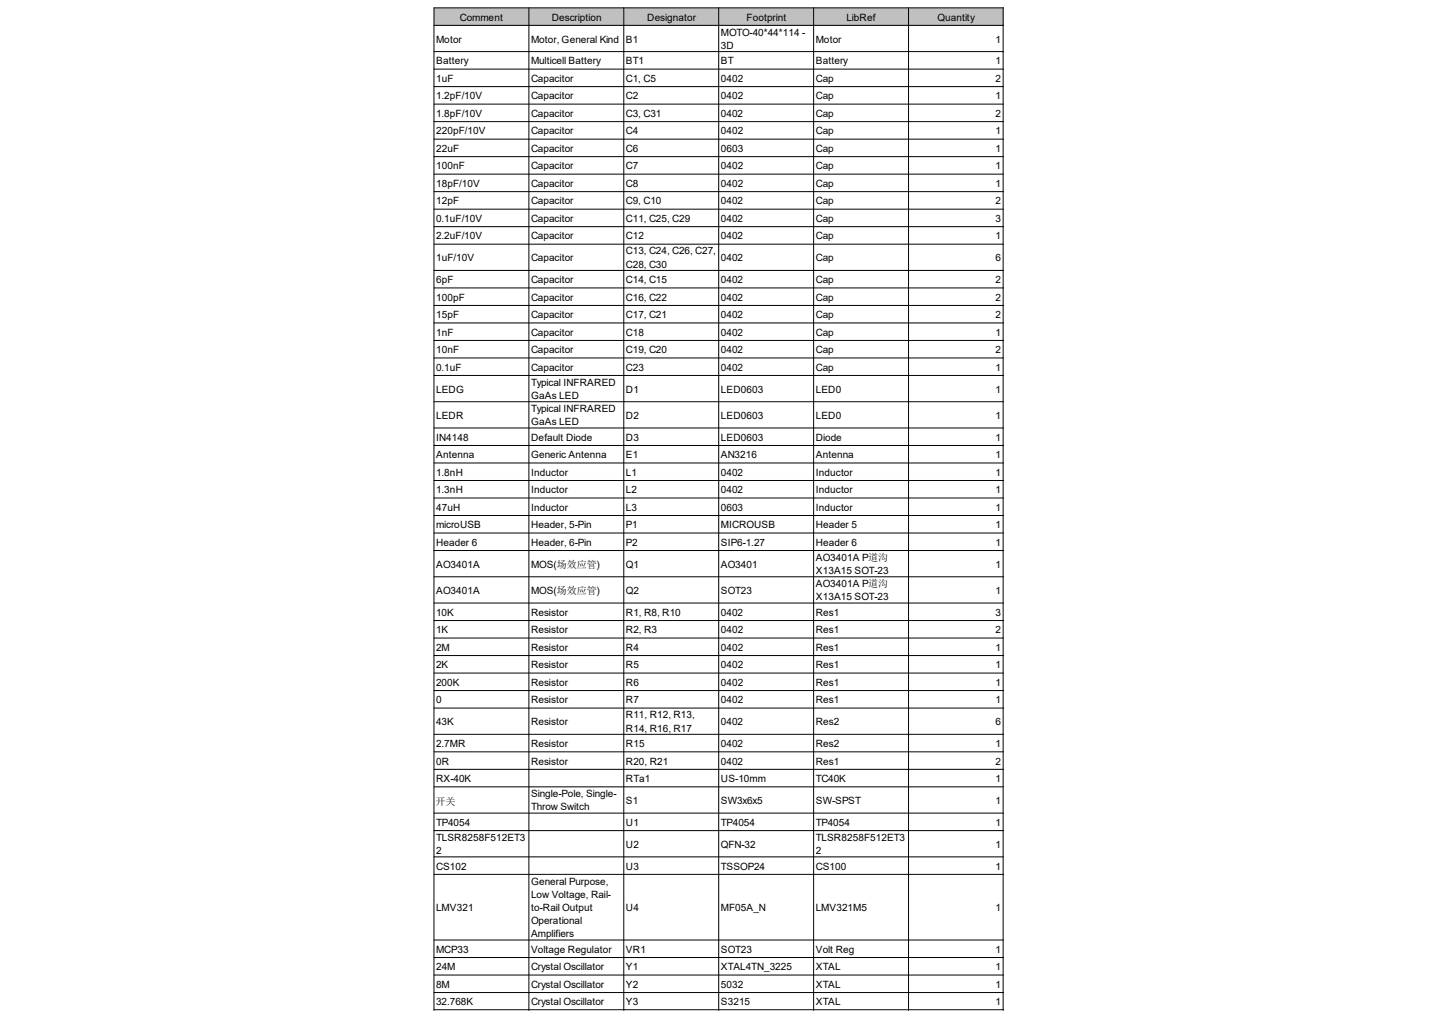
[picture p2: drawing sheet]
<svg xmlns="http://www.w3.org/2000/svg" width="297mm" height="210mm" viewBox="0 0 297 210" stroke-linecap="round" stroke-linejoin="round" font-family="sans-serif">
<defs><g id="words">
<g font-size="2.1">
<text x="94.8" y="4.3">Comment</text>
<text x="113.7" y="4.3">Description</text>
<text x="133.4" y="4.3">Designator</text>
<text x="153.9" y="4.3">Footprint</text>
<text x="174.5" y="4.3">LibRef</text>
<text x="193.3" y="4.3">Quantity</text>
<text x="89.9" y="8.8">Motor</text>
<text x="109.5" y="8.8">Motor, General Kind</text>
<text x="129" y="8.8">B1</text>
<text x="148.6" y="7.4">MOTO-40*44*114 -</text>
<text x="148.6" y="10.1">3D</text>
<text x="168.2" y="8.8">Motor</text>
<text x="205.2" y="8.8">1</text>
<text x="89.9" y="13.3">Battery</text>
<text x="89.9" y="16.9">1uF</text>
<text x="109.5" y="13.3">Multicell Battery</text>
<text x="109.5" y="16.9">Capacitor</text>
<text x="129" y="13.3">BT1</text>
<text x="129" y="16.9">C1, C5</text>
<text x="148.6" y="13.3">BT</text>
<text x="148.6" y="16.9">0402</text>
<text x="168.2" y="13.3">Battery</text>
<text x="168.2" y="16.9">Cap</text>
<text x="205.2" y="13.3">1</text>
<text x="205.2" y="16.9">2</text>
<text x="89.9" y="20.5">1.2pF/10V</text>
<text x="109.5" y="20.5">Capacitor</text>
<text x="129" y="20.5">C2</text>
<text x="148.6" y="20.5">0402</text>
<text x="168.2" y="20.5">Cap</text>
<text x="205.2" y="20.5">1</text>
<text x="89.9" y="24.1">1.8pF/10V</text>
<text x="89.9" y="27.7">220pF/10V</text>
<text x="109.5" y="24.1">Capacitor</text>
<text x="109.5" y="27.7">Capacitor</text>
<text x="129" y="24.1">C3, C31</text>
<text x="129" y="27.7">C4</text>
<text x="148.6" y="24.1">0402</text>
<text x="148.6" y="27.7">0402</text>
<text x="168.2" y="24.1">Cap</text>
<text x="168.2" y="27.7">Cap</text>
<text x="205.2" y="24.1">2</text>
<text x="205.2" y="27.7">1</text>
<text x="89.9" y="31.3">22uF</text>
<text x="89.9" y="34.9">100nF</text>
<text x="109.5" y="31.3">Capacitor</text>
<text x="109.5" y="34.9">Capacitor</text>
<text x="129" y="31.3">C6</text>
<text x="129" y="34.9">C7</text>
<text x="148.6" y="31.3">0603</text>
<text x="148.6" y="34.9">0402</text>
<text x="168.2" y="31.3">Cap</text>
<text x="168.2" y="34.9">Cap</text>
<text x="205.2" y="31.3">1</text>
<text x="205.2" y="34.9">1</text>
<text x="89.9" y="38.6">18pF/10V</text>
<text x="109.5" y="38.6">Capacitor</text>
<text x="129" y="38.6">C8</text>
<text x="148.6" y="38.6">0402</text>
<text x="168.2" y="38.6">Cap</text>
<text x="205.2" y="38.6">1</text>
<text x="89.9" y="42.2">12pF</text>
<text x="89.9" y="45.8">0.1uF/10V</text>
<text x="109.5" y="42.2">Capacitor</text>
<text x="109.5" y="45.8">Capacitor</text>
<text x="129" y="42.2">C9, C10</text>
<text x="129" y="45.8">C11, C25, C29</text>
<text x="148.6" y="42.2">0402</text>
<text x="148.6" y="45.8">0402</text>
<text x="168.2" y="42.2">Cap</text>
<text x="168.2" y="45.8">Cap</text>
<text x="205.2" y="42.2">2</text>
<text x="205.2" y="45.8">3</text>
<text x="89.9" y="49.4">2.2uF/10V</text>
<text x="89.9" y="53.9">1uF/10V</text>
<text x="109.5" y="49.4">Capacitor</text>
<text x="109.5" y="53.9">Capacitor</text>
<text x="129" y="49.4">C12</text>
<text x="129" y="52.5">C13, C24, C26, C27,</text>
<text x="148.6" y="49.4">0402</text>
<text x="148.6" y="53.9">0402</text>
<text x="168.2" y="49.4">Cap</text>
<text x="168.2" y="53.9">Cap</text>
<text x="205.2" y="49.4">1</text>
<text x="205.2" y="53.9">6</text>
<text x="89.9" y="58.4">6pF</text>
<text x="109.5" y="58.4">Capacitor</text>
<text x="129" y="55.2">C28, C30</text>
<text x="129" y="58.4">C14, C15</text>
<text x="148.6" y="58.4">0402</text>
<text x="168.2" y="58.4">Cap</text>
<text x="205.2" y="58.4">2</text>
<text x="89.9" y="62">100pF</text>
<text x="89.9" y="65.6">15pF</text>
<text x="109.5" y="62">Capacitor</text>
<text x="109.5" y="65.6">Capacitor</text>
<text x="129" y="62">C16, C22</text>
<text x="129" y="65.6">C17, C21</text>
<text x="148.6" y="62">0402</text>
<text x="148.6" y="65.6">0402</text>
<text x="168.2" y="62">Cap</text>
<text x="168.2" y="65.6">Cap</text>
<text x="205.2" y="62">2</text>
<text x="205.2" y="65.6">2</text>
<text x="89.9" y="69.2">1nF</text>
<text x="109.5" y="69.2">Capacitor</text>
<text x="129" y="69.2">C18</text>
<text x="148.6" y="69.2">0402</text>
<text x="168.2" y="69.2">Cap</text>
<text x="205.2" y="69.2">1</text>
<text x="89.9" y="72.8">10nF</text>
<text x="89.9" y="76.5">0.1uF</text>
<text x="109.5" y="72.8">Capacitor</text>
<text x="109.5" y="76.5">Capacitor</text>
<text x="129" y="72.8">C19, C20</text>
<text x="129" y="76.5">C23</text>
<text x="148.6" y="72.8">0402</text>
<text x="148.6" y="76.5">0402</text>
<text x="168.2" y="72.8">Cap</text>
<text x="168.2" y="76.5">Cap</text>
<text x="205.2" y="72.8">2</text>
<text x="205.2" y="76.5">1</text>
<text x="89.9" y="81">LEDG</text>
<text x="109.5" y="79.5">Typical INFRARED</text>
<text x="109.5" y="82.3">GaAs LED</text>
<text x="129" y="81">D1</text>
<text x="148.6" y="81">LED0603</text>
<text x="168.2" y="81">LED0</text>
<text x="205.2" y="81">1</text>
<text x="89.9" y="86.4">LEDR</text>
<text x="109.5" y="85">Typical INFRARED</text>
<text x="109.5" y="87.7">GaAs LED</text>
<text x="129" y="86.4">D2</text>
<text x="148.6" y="86.4">LED0603</text>
<text x="168.2" y="86.4">LED0</text>
<text x="205.2" y="86.4">1</text>
<text x="89.9" y="90.9">IN4148</text>
<text x="89.9" y="94.5">Antenna</text>
<text x="109.5" y="90.9">Default Diode</text>
<text x="109.5" y="94.5">Generic Antenna</text>
<text x="129" y="90.9">D3</text>
<text x="129" y="94.5">E1</text>
<text x="148.6" y="90.9">LED0603</text>
<text x="148.6" y="94.5">AN3216</text>
<text x="168.2" y="90.9">Diode</text>
<text x="168.2" y="94.5">Antenna</text>
<text x="205.2" y="90.9">1</text>
<text x="205.2" y="94.5">1</text>
<text x="89.9" y="98.1">1.8nH</text>
<text x="89.9" y="101.7">1.3nH</text>
<text x="109.5" y="98.1">Inductor</text>
<text x="109.5" y="101.7">Inductor</text>
<text x="129" y="98.1">L1</text>
<text x="129" y="101.7">L2</text>
<text x="148.6" y="98.1">0402</text>
<text x="148.6" y="101.7">0402</text>
<text x="168.2" y="98.1">Inductor</text>
<text x="168.2" y="101.7">Inductor</text>
<text x="205.2" y="98.1">1</text>
<text x="205.2" y="101.7">1</text>
<text x="89.9" y="105.3">47uH</text>
<text x="109.5" y="105.3">Inductor</text>
<text x="129" y="105.3">L3</text>
<text x="148.6" y="105.3">0603</text>
<text x="168.2" y="105.3">Inductor</text>
<text x="205.2" y="105.3">1</text>
<text x="89.9" y="108.9">microUSB</text>
<text x="89.9" y="112.5">Header 6</text>
<text x="109.5" y="108.9">Header, 5-Pin</text>
<text x="109.5" y="112.5">Header, 6-Pin</text>
<text x="129" y="108.9">P1</text>
<text x="129" y="112.5">P2</text>
<text x="148.6" y="108.9">MICROUSB</text>
<text x="148.6" y="112.5">SIP6-1.27</text>
<text x="168.2" y="108.9">Header 5</text>
<text x="168.2" y="112.5">Header 6</text>
<text x="205.2" y="108.9">1</text>
<text x="205.2" y="112.5">1</text>
<text x="89.9" y="117.1">AO3401A</text>
<text x="109.5" y="117.1">MOS(场效应管)</text>
<text x="129" y="117.1">Q1</text>
<text x="148.6" y="117.1">AO3401</text>
<text x="168.2" y="115.6">AO3401A P道沟</text>
<text x="168.2" y="118.3">X13A15 SOT-23</text>
<text x="205.2" y="117.1">1</text>
<text x="89.9" y="122.5">AO3401A</text>
<text x="109.5" y="122.5">MOS(场效应管)</text>
<text x="129" y="122.5">Q2</text>
<text x="148.6" y="122.5">SOT23</text>
<text x="168.2" y="121.1">AO3401A P道沟</text>
<text x="168.2" y="123.8">X13A15 SOT-23</text>
<text x="205.2" y="122.5">1</text>
<text x="89.9" y="127">10K</text>
<text x="89.9" y="130.6">1K</text>
<text x="109.5" y="127">Resistor</text>
<text x="109.5" y="130.6">Resistor</text>
<text x="129" y="127">R1, R8, R10</text>
<text x="129" y="130.6">R2, R3</text>
<text x="148.6" y="127">0402</text>
<text x="148.6" y="130.6">0402</text>
<text x="168.2" y="127">Res1</text>
<text x="168.2" y="130.6">Res1</text>
<text x="205.2" y="127">3</text>
<text x="205.2" y="130.6">2</text>
<text x="89.9" y="134.2">2M</text>
<text x="89.9" y="137.8">2K</text>
<text x="109.5" y="134.2">Resistor</text>
<text x="109.5" y="137.8">Resistor</text>
<text x="129" y="134.2">R4</text>
<text x="129" y="137.8">R5</text>
<text x="148.6" y="134.2">0402</text>
<text x="148.6" y="137.8">0402</text>
<text x="168.2" y="134.2">Res1</text>
<text x="168.2" y="137.8">Res1</text>
<text x="205.2" y="134.2">1</text>
<text x="205.2" y="137.8">1</text>
<text x="89.9" y="141.4">200K</text>
<text x="109.5" y="141.4">Resistor</text>
<text x="129" y="141.4">R6</text>
<text x="148.6" y="141.4">0402</text>
<text x="168.2" y="141.4">Res1</text>
<text x="205.2" y="141.4">1</text>
<text x="89.9" y="145">0</text>
<text x="89.9" y="149.5">43K</text>
<text x="109.5" y="145">Resistor</text>
<text x="109.5" y="149.5">Resistor</text>
<text x="129" y="145">R7</text>
<text x="129" y="148.1">R11, R12, R13,</text>
<text x="148.6" y="145">0402</text>
<text x="148.6" y="149.5">0402</text>
<text x="168.2" y="145">Res1</text>
<text x="168.2" y="149.5">Res2</text>
<text x="205.2" y="145">1</text>
<text x="205.2" y="149.5">6</text>
<text x="89.9" y="154.1">2.7MR</text>
<text x="109.5" y="154.1">Resistor</text>
<text x="129" y="150.8">R14, R16, R17</text>
<text x="129" y="154.1">R15</text>
<text x="148.6" y="154.1">0402</text>
<text x="168.2" y="154.1">Res2</text>
<text x="205.2" y="154.1">1</text>
<text x="89.9" y="157.7">0R</text>
<text x="89.9" y="161.3">RX-40K</text>
<text x="109.5" y="157.7">Resistor</text>
<text x="129" y="157.7">R20, R21</text>
<text x="129" y="161.3">RTa1</text>
<text x="148.6" y="157.7">0402</text>
<text x="148.6" y="161.3">US-10mm</text>
<text x="168.2" y="157.7">Res1</text>
<text x="168.2" y="161.3">TC40K</text>
<text x="205.2" y="157.7">2</text>
<text x="205.2" y="161.3">1</text>
<text x="89.8" y="165.9">开关</text>
<text x="109.5" y="164.4">Single-Pole, Single-</text>
<text x="109.5" y="167.1">Throw Switch</text>
<text x="129" y="165.8">S1</text>
<text x="148.6" y="165.8">SW3x6x5</text>
<text x="168.2" y="165.8">SW-SPST</text>
<text x="205.2" y="165.8">1</text>
<text x="89.9" y="170.3">TP4054</text>
<text x="89.9" y="173.4">TLSR8258F512ET3</text>
<text x="129" y="170.3">U1</text>
<text x="148.6" y="170.3">TP4054</text>
<text x="168.2" y="170.3">TP4054</text>
<text x="168.2" y="173.4">TLSR8258F512ET3</text>
<text x="205.2" y="170.3">1</text>
<text x="89.9" y="176.1">2</text>
<text x="89.9" y="179.3">CS102</text>
<text x="129" y="174.8">U2</text>
<text x="129" y="179.3">U3</text>
<text x="148.6" y="174.8">QFN-32</text>
<text x="148.6" y="179.3">TSSOP24</text>
<text x="168.2" y="176.1">2</text>
<text x="168.2" y="179.3">CS100</text>
<text x="205.2" y="174.8">1</text>
<text x="205.2" y="179.3">1</text>
<text x="109.5" y="182.4">General Purpose,</text>
<text x="109.5" y="185.1">Low Voltage, Rail-</text>
<text x="89.9" y="187.8">LMV321</text>
<text x="109.5" y="187.8">to-Rail Output</text>
<text x="109.5" y="190.5">Operational</text>
<text x="129" y="187.8">U4</text>
<text x="148.6" y="187.8">MF05A_N</text>
<text x="168.2" y="187.8">LMV321M5</text>
<text x="205.2" y="187.8">1</text>
<text x="89.9" y="196.5">MCP33</text>
<text x="109.5" y="193.2">Amplifiers</text>
<text x="109.5" y="196.5">Voltage Regulator</text>
<text x="129" y="196.5">VR1</text>
<text x="148.6" y="196.5">SOT23</text>
<text x="168.2" y="196.5">Volt Reg</text>
<text x="205.2" y="196.5">1</text>
<text x="89.9" y="200.1">24M</text>
<text x="89.9" y="203.7">8M</text>
<text x="109.5" y="200.1">Crystal Oscillator</text>
<text x="109.5" y="203.7">Crystal Oscillator</text>
<text x="129" y="200.1">Y1</text>
<text x="129" y="203.7">Y2</text>
<text x="148.6" y="200.1">XTAL4TN_3225</text>
<text x="148.6" y="203.7">5032</text>
<text x="168.2" y="200.1">XTAL</text>
<text x="168.2" y="203.7">XTAL</text>
<text x="205.2" y="200.1">1</text>
<text x="205.2" y="203.7">1</text>
<text x="89.9" y="207.3">32.768K</text>
<text x="109.5" y="207.3">Crystal Oscillator</text>
<text x="129" y="207.3">Y3</text>
<text x="148.6" y="207.3">S3215</text>
<text x="168.2" y="207.3">XTAL</text>
<text x="205.2" y="207.3">1</text>
</g>
</g></defs>
<g fill="#c0c0c0">
<path d="M89.5 1.6h19.6v3.7h-19.6z" fill-rule="evenodd"/>
<path d="M109 1.6h19.6v3.7h-19.6z" fill-rule="evenodd"/>
<path d="M128.5 1.6h19.7v3.7h-19.7z" fill-rule="evenodd"/>
<path d="M148.1 1.6h19.7v3.7h-19.7z" fill-rule="evenodd"/>
<path d="M167.7 1.6h19.6v3.7h-19.6z" fill-rule="evenodd"/>
<path d="M187.2 1.6h19.7v3.7h-19.7z" fill-rule="evenodd"/>
</g>
<g fill="none" stroke="#000" stroke-width=".21">
<path d="M89.5 5.2h117.4M89.5 10.6h117.4M89.5 14.3h117.4M89.5 17.9h117.4M109 1.6v206.7M128.6 1.6v206.7M148.2 1.6v206.7M167.7 1.6v206.7M187.3 1.6v206.7M206.8 1.6v206.7M206.9 1.6h-117.4v206.7M89.5 21.5h117.4"/>
<path d="M89.5 25.1h117.4M89.5 28.7h117.4M89.5 32.3h117.4M89.5 35.9h117.4M89.5 39.5h117.4M89.5 43.1h117.4M89.5 46.7h117.4M89.5 50.3h117.4M89.5 55.8h117.4M89.5 59.4h117.4M89.5 63h117.4M89.5 66.6h117.4"/>
<path d="M89.5 70.2h117.4M89.5 73.8h117.4M89.5 77.4h117.4M89.5 82.8h117.4M89.5 88.2h117.4M89.5 91.9h117.4M89.5 95.5h117.4M89.5 99.1h117.4M89.5 102.7h117.4M89.5 106.3h117.4M89.5 109.9h117.4M89.5 113.5h117.4"/>
<path d="M89.5 118.9h117.4M89.5 124.3h117.4M89.5 128h117.4M89.5 131.6h117.4M89.5 135.2h117.4M89.5 138.8h117.4M89.5 142.4h117.4M89.5 146h117.4M89.5 151.4h117.4M89.5 155h117.4M89.5 158.6h117.4M89.5 162.2h117.4"/>
<path d="M89.5 167.7h117.4M89.5 171.3h117.4M89.5 176.7h117.4M89.5 180.3h117.4M89.5 193.8h117.4M89.5 197.4h117.4M89.5 201h117.4M89.5 204.7h117.4M89.5 208.2h117.4"/>
</g>
<use href="#words"/>
</svg>
